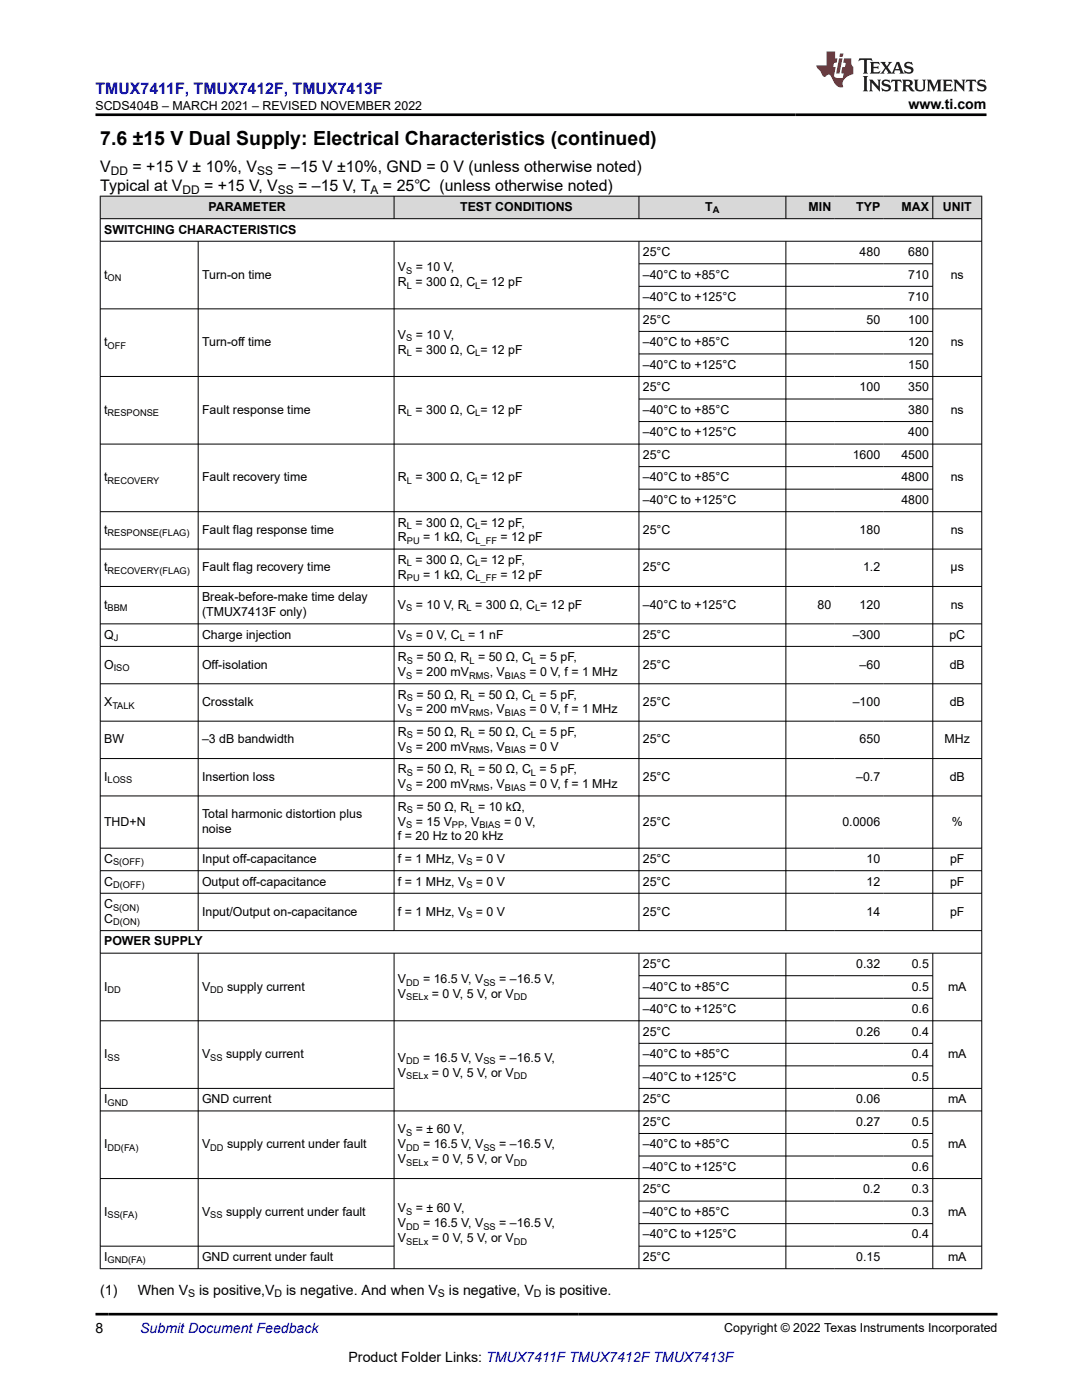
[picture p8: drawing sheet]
<svg xmlns="http://www.w3.org/2000/svg" width="216mm" height="279mm" viewBox="0 0 216 279" stroke-linecap="round" stroke-linejoin="round" font-family="sans-serif">
<defs><g id="words">
<text font-size="3.9" x="20" y="28.8">7.6 ±15 V Dual Supply: Electrical Characteristics (continued)</text>
<text font-size="3.2" fill="#00f" x="19" y="18.7">TMUX7411F, TMUX7412F, TMUX7413F</text>
<g font-size="3.2">
<text x="20" y="34.3">V</text>
<text x="26.4" y="34.3">= +15 V ± 10%, V</text>
<text x="55.4" y="34.3">= –15 V ±10%, GND = 0 V (unless otherwise noted)</text>
<text x="20" y="38.1">Typical at V</text>
<text x="40.7" y="38.1">= +15 V, V</text>
<text x="59.5" y="38.1">= –15 V, T</text>
<text x="76.4" y="38.1">= 25℃ (unless otherwise noted)</text>
</g>
<g font-size="2.8">
<text x="181.3" y="21.8">www.ti.com</text>
<text x="20" y="258.3">(1)</text>
<text x="27.5" y="258.3">When V</text>
<text x="39.7" y="258.3">is positive,V</text>
<text x="57.1" y="258.3">is negative. And when V</text>
<text x="89.6" y="258.3">is negative, V</text>
<text x="108.8" y="258.3">is positive.</text>
<text x="19" y="266.1">8</text>
<text x="69.5" y="271.7">Product Folder Links: TMUX7411F TMUX7412F TMUX7413F</text>
</g>
<text font-size="2.8" fill="#00f" x="28" y="266.1">Submit Document Feedback</text>
<g font-size="2.5">
<text x="19.1" y="21.9">SCDS404B – MARCH 2021 – REVISED NOVEMBER 2022</text>
<text x="20.8" y="46.6">SWITCHING CHARACTERISTICS</text>
<text x="41.6" y="42.1">PARAMETER</text>
<text x="91.8" y="42.1">TEST CONDITIONS</text>
<text x="140.7" y="42.1">T</text>
<text x="161.4" y="42.1">MIN</text>
<text x="170.8" y="42.1">TYP</text>
<text x="179.9" y="42.1">MAX</text>
<text x="188.1" y="42.1">UNIT</text>
<text x="128.3" y="51.1">25°C</text>
<text x="171.5" y="51.1">480</text>
<text x="181.2" y="51.1">680</text>
<text x="20.8" y="55.6">t</text>
<text x="40.3" y="55.6">Turn-on time</text>
<text x="79.4" y="57.1">R = 300 Ω, C = 12 pF</text>
<text x="79.4" y="54.1">V</text>
<text x="83" y="54.1">= 10 V,</text>
<text x="128.3" y="55.6">–40°C to +85°C</text>
<text x="181.2" y="55.6">710</text>
<text x="189.7" y="55.6">ns</text>
<text x="128.3" y="60.1">–40°C to +125°C</text>
<text x="128.3" y="64.6">25°C</text>
<text x="172.9" y="64.6">50</text>
<text x="181.2" y="60.1">710</text>
<text x="181.2" y="64.6">100</text>
<text x="20.8" y="69.1">t</text>
<text x="40.3" y="69.1">Turn-off time</text>
<text x="79.4" y="70.6">R = 300 Ω, C = 12 pF</text>
<text x="79.4" y="67.6">V</text>
<text x="83" y="67.6">= 10 V,</text>
<text x="128.3" y="69.1">–40°C to +85°C</text>
<text x="181.2" y="69.1">120</text>
<text x="189.7" y="69.1">ns</text>
<text x="128.3" y="73.6">–40°C to +125°C</text>
<text x="181.2" y="73.6">150</text>
<text x="20.8" y="82.6">t</text>
<text x="40.3" y="82.6">Fault response time</text>
<text x="79.4" y="82.6">R = 300 Ω, C = 12 pF</text>
<text x="128.3" y="78.1">25°C</text>
<text x="128.3" y="82.6">–40°C to +85°C</text>
<text x="171.5" y="78.1">100</text>
<text x="181.2" y="78.1">350</text>
<text x="181.2" y="82.6">380</text>
<text x="189.7" y="82.6">ns</text>
<text x="128.3" y="87.1">–40°C to +125°C</text>
<text x="181.2" y="87.1">400</text>
<text x="128.3" y="91.6">25°C</text>
<text x="170.2" y="91.6">1600</text>
<text x="179.9" y="91.6">4500</text>
<text x="20.8" y="96.1">t</text>
<text x="40.3" y="96.1">Fault recovery time</text>
<text x="79.4" y="96.1">R = 300 Ω, C = 12 pF</text>
<text x="128.3" y="96.1">–40°C to +85°C</text>
<text x="128.3" y="100.6">–40°C to +125°C</text>
<text x="179.9" y="96.1">4800</text>
<text x="179.9" y="100.6">4800</text>
<text x="189.7" y="96.1">ns</text>
<text x="20.8" y="106.6">t</text>
<text x="40.3" y="106.6">Fault flag response time</text>
<text x="79.4" y="105.1">R = 300 Ω, C = 12 pF,</text>
<text x="128.3" y="106.6">25°C</text>
<text x="171.5" y="106.6">180</text>
<text x="189.7" y="106.6">ns</text>
<text x="79.4" y="108">R</text>
<text x="79.4" y="112.5">R = 300 Ω, C = 12 pF,</text>
<text x="84.4" y="108">= 1 kΩ, C</text>
<text x="99.9" y="108">= 12 pF</text>
<text x="20.8" y="114">t</text>
<text x="40.3" y="114">Fault flag recovery time</text>
<text x="79.4" y="115.5">R</text>
<text x="84.4" y="115.5">= 1 kΩ, C</text>
<text x="99.9" y="115.5">= 12 pF</text>
<text x="128.3" y="114">25°C</text>
<text x="172.2" y="114">1.2</text>
<text x="189.7" y="114">µs</text>
<text x="20.8" y="121.5">t</text>
<text x="40.3" y="120">Break-before-make time delay</text>
<text x="40.3" y="123">(TMUX7413F only)</text>
<text x="79.4" y="121.5">V</text>
<text x="83" y="121.5">= 10 V, R = 300 Ω, C = 12 pF</text>
<text x="128.3" y="121.5">–40°C to +125°C</text>
<text x="163.1" y="121.5">80</text>
<text x="171.5" y="121.5">120</text>
<text x="189.7" y="121.5">ns</text>
<text x="20.8" y="127.5">Q</text>
<text x="40.3" y="127.5">Charge injection</text>
<text x="79.4" y="127.5">V</text>
<text x="79.4" y="132">R</text>
<text x="83" y="127.5">= 0 V, C = 1 nF</text>
<text x="83.1" y="132">= 50 Ω, R = 50 Ω, C = 5 pF,</text>
<text x="128.3" y="127.5">25°C</text>
<text x="170.2" y="127.5">–300</text>
<text x="189.4" y="127.5">pC</text>
<text x="20.8" y="133.4">O</text>
<text x="40.3" y="133.4">Off-isolation</text>
<text x="79.4" y="134.9">V</text>
<text x="83" y="134.9">= 200 mV</text>
<text x="97.7" y="134.9">, V</text>
<text x="105.7" y="134.9">= 0 V, f = 1 MHz</text>
<text x="128.3" y="133.4">25°C</text>
<text x="171.5" y="133.4">–60</text>
<text x="189.5" y="133.4">dB</text>
<text x="20.8" y="140.9">X</text>
<text x="40.3" y="140.9">Crosstalk</text>
<text x="79.4" y="142.4">V</text>
<text x="79.4" y="139.4">R</text>
<text x="83" y="142.4">= 200 mV</text>
<text x="83.1" y="139.4">= 50 Ω, R = 50 Ω, C = 5 pF,</text>
<text x="97.7" y="142.4">, V</text>
<text x="105.7" y="142.4">= 0 V, f = 1 MHz</text>
<text x="128.3" y="140.9">25°C</text>
<text x="170.2" y="140.9">–100</text>
<text x="189.5" y="140.9">dB</text>
<text x="20.8" y="148.4">BW</text>
<text x="40.3" y="148.4">–3 dB bandwidth</text>
<text x="79.4" y="149.8">V</text>
<text x="79.4" y="146.9">R</text>
<text x="83" y="149.8">= 200 mV</text>
<text x="83.1" y="146.9">= 50 Ω, R = 50 Ω, C = 5 pF,</text>
<text x="97.7" y="149.8">, V</text>
<text x="105.7" y="149.8">= 0 V</text>
<text x="128.3" y="148.4">25°C</text>
<text x="171.5" y="148.4">650</text>
<text x="188.5" y="148.4">MHz</text>
<text x="20.8" y="155.8">I</text>
<text x="40.3" y="155.8">Insertion loss</text>
<text x="79.4" y="154.3">R</text>
<text x="83.1" y="154.3">= 50 Ω, R = 50 Ω, C = 5 pF,</text>
<text x="128.3" y="155.8">25°C</text>
<text x="170.8" y="155.8">–0.7</text>
<text x="189.5" y="155.8">dB</text>
<text x="79.4" y="157.3">V</text>
<text x="79.4" y="161.8">R</text>
<text x="83" y="157.3">= 200 mV</text>
<text x="83.1" y="161.8">= 50 Ω, R = 10 kΩ,</text>
<text x="97.7" y="157.3">, V</text>
<text x="105.7" y="157.3">= 0 V, f = 1 MHz</text>
<text x="20.8" y="164.8">THD+N</text>
<text x="40.3" y="163.3">Total harmonic distortion plus</text>
<text x="40.3" y="166.3">noise</text>
<text x="79.4" y="164.8">V</text>
<text x="79.4" y="167.7">f = 20 Hz to 20 kHz</text>
<text x="83" y="164.8">= 15 V</text>
<text x="92.6" y="164.8">, V</text>
<text x="100.6" y="164.8">= 0 V,</text>
<text x="128.3" y="164.8">25°C</text>
<text x="168.1" y="164.8">0.0006</text>
<text x="189.9" y="164.8">%</text>
<text x="20.8" y="172.2">C</text>
<text x="40.3" y="172.2">Input off-capacitance</text>
<text x="79.4" y="172.2">f = 1 MHz, V</text>
<text x="95" y="172.2">= 0 V</text>
<text x="128.3" y="172.2">25°C</text>
<text x="172.9" y="172.2">10</text>
<text x="189.6" y="172.2">pF</text>
<text x="20.8" y="176.7">C</text>
<text x="40.3" y="176.7">Output off-capacitance</text>
<text x="79.4" y="176.7">f = 1 MHz, V</text>
<text x="95" y="176.7">= 0 V</text>
<text x="128.3" y="176.7">25°C</text>
<text x="172.9" y="176.7">12</text>
<text x="189.6" y="176.7">pF</text>
<text x="20.8" y="184.2">C</text>
<text x="20.8" y="181.2">C</text>
<text x="40.3" y="182.7">Input/Output on-capacitance</text>
<text x="79.4" y="182.7">f = 1 MHz, V</text>
<text x="95" y="182.7">= 0 V</text>
<text x="128.3" y="182.7">25°C</text>
<text x="172.9" y="182.7">14</text>
<text x="189.6" y="182.7">pF</text>
<text x="20.8" y="188.7">POWER SUPPLY</text>
<text x="20.8" y="197.7">I</text>
<text x="40.3" y="197.7">V</text>
<text x="45.3" y="197.7">supply current</text>
<text x="79.4" y="196.2">V</text>
<text x="84.4" y="196.2">= 16.5 V, V</text>
<text x="99.6" y="196.2">= –16.5 V,</text>
<text x="128.3" y="193.2">25°C</text>
<text x="128.3" y="197.7">–40°C to +85°C</text>
<text x="170.8" y="193.2">0.32</text>
<text x="181.9" y="193.2">0.5</text>
<text x="181.9" y="197.7">0.5</text>
<text x="189.2" y="197.7">mA</text>
<text x="79.4" y="199.2">V</text>
<text x="86.2" y="199.2">= 0 V, 5 V, or V</text>
<text x="128.3" y="202.2">–40°C to +125°C</text>
<text x="181.9" y="202.2">0.6</text>
<text x="128.3" y="206.7">25°C</text>
<text x="170.8" y="206.7">0.26</text>
<text x="181.9" y="206.7">0.4</text>
<text x="20.8" y="211.2">I</text>
<text x="40.3" y="211.2">V</text>
<text x="45.1" y="211.2">supply current</text>
<text x="79.4" y="214.9">V</text>
<text x="79.4" y="211.9">V</text>
<text x="84.4" y="211.9">= 16.5 V, V</text>
<text x="86.2" y="214.9">= 0 V, 5 V, or V</text>
<text x="99.6" y="211.9">= –16.5 V,</text>
<text x="128.3" y="211.2">–40°C to +85°C</text>
<text x="128.3" y="215.7">–40°C to +125°C</text>
<text x="181.9" y="211.2">0.4</text>
<text x="181.9" y="215.7">0.5</text>
<text x="189.2" y="211.2">mA</text>
<text x="20.8" y="220.2">I</text>
<text x="40.3" y="220.2">GND current</text>
<text x="128.3" y="220.2">25°C</text>
<text x="170.8" y="220.2">0.06</text>
<text x="189.2" y="220.2">mA</text>
<text x="79.4" y="226.2">V</text>
<text x="83" y="226.2">= ± 60 V,</text>
<text x="128.3" y="224.7">25°C</text>
<text x="170.8" y="224.7">0.27</text>
<text x="181.9" y="224.7">0.5</text>
<text x="20.8" y="229.2">I</text>
<text x="40.3" y="229.2">V</text>
<text x="45.3" y="229.2">supply current under fault</text>
<text x="79.4" y="229.2">V</text>
<text x="79.4" y="232.1">V</text>
<text x="84.4" y="229.2">= 16.5 V, V</text>
<text x="86.2" y="232.1">= 0 V, 5 V, or V</text>
<text x="99.6" y="229.2">= –16.5 V,</text>
<text x="128.3" y="229.2">–40°C to +85°C</text>
<text x="128.3" y="233.7">–40°C to +125°C</text>
<text x="181.9" y="229.2">0.5</text>
<text x="181.9" y="233.7">0.6</text>
<text x="189.2" y="229.2">mA</text>
<text x="128.3" y="238.2">25°C</text>
<text x="172.2" y="238.2">0.2</text>
<text x="181.9" y="238.2">0.3</text>
<text x="20.8" y="242.7">I</text>
<text x="40.3" y="242.7">V</text>
<text x="45.1" y="242.7">supply current under fault</text>
<text x="79.4" y="244.9">V</text>
<text x="79.4" y="241.9">V</text>
<text x="83" y="241.9">= ± 60 V,</text>
<text x="84.4" y="244.9">= 16.5 V, V</text>
<text x="99.6" y="244.9">= –16.5 V,</text>
<text x="128.3" y="242.7">–40°C to +85°C</text>
<text x="181.9" y="242.7">0.3</text>
<text x="189.2" y="242.7">mA</text>
<text x="20.8" y="251.7">I</text>
<text x="40.3" y="251.7">GND current under fault</text>
<text x="79.4" y="247.9">V</text>
<text x="86.2" y="247.9">= 0 V, 5 V, or V</text>
<text x="128.3" y="247.2">–40°C to +125°C</text>
<text x="128.3" y="251.7">25°C</text>
<text x="170.8" y="251.7">0.15</text>
<text x="181.9" y="247.2">0.4</text>
<text x="189.2" y="251.7">mA</text>
<text x="144.5" y="265.8">Copyright © 2022 Texas Instruments Incorporated</text>
</g>
<g font-size="2.4">
<text x="22.1" y="34.9">DD</text>
<text x="51.3" y="34.9">SS</text>
<text x="36.4" y="38.7">DD</text>
<text x="55.4" y="38.7">SS</text>
<text x="73.9" y="38.7">A</text>
</g>
<g font-size="2.1">
<text x="37.5" y="258.9">S</text>
<text x="54.8" y="258.9">D</text>
<text x="87.4" y="258.9">S</text>
<text x="106.5" y="258.9">D</text>
</g>
<g font-size="1.9">
<text x="142.2" y="42.6">A</text>
<text x="21.5" y="56.1">ON</text>
<text x="81" y="54.6">S</text>
<text x="81.2" y="57.6">L</text>
<text x="94.8" y="57.6">L</text>
<text x="21.5" y="69.6">OFF</text>
<text x="81" y="68.1">S</text>
<text x="81.2" y="71.1">L</text>
<text x="94.8" y="71.1">L</text>
<text x="21.5" y="83.1">RESPONSE</text>
<text x="81.2" y="83.1">L</text>
<text x="94.8" y="83.1">L</text>
<text x="21.5" y="96.6">RECOVERY</text>
<text x="81.2" y="96.6">L</text>
<text x="94.8" y="96.6">L</text>
<text x="21.5" y="107.1">RESPONSE(FLAG)</text>
<text x="81.2" y="105.6">L</text>
<text x="94.8" y="105.6">L</text>
<text x="81.2" y="108.5">PU</text>
<text x="81.2" y="113">L</text>
<text x="94.8" y="113">L</text>
<text x="94.9" y="108.5">L_FF</text>
<text x="21.5" y="114.5">RECOVERY(FLAG)</text>
<text x="81.2" y="116">PU</text>
<text x="94.9" y="116">L_FF</text>
<text x="21.5" y="122">BBM</text>
<text x="81" y="122">S</text>
<text x="93.1" y="122">L</text>
<text x="106.8" y="122">L</text>
<text x="22.7" y="128">J</text>
<text x="81" y="128">S</text>
<text x="91.7" y="128">L</text>
<text x="22.7" y="133.9">ISO</text>
<text x="81" y="135.4">S</text>
<text x="81.2" y="132.5">S</text>
<text x="93.6" y="135.4">RMS</text>
<text x="93.7" y="132.5">L</text>
<text x="100.7" y="135.4">BIAS</text>
<text x="105.9" y="132.5">L</text>
<text x="22.4" y="141.4">TALK</text>
<text x="81" y="142.9">S</text>
<text x="81.2" y="139.9">S</text>
<text x="93.6" y="142.9">RMS</text>
<text x="93.7" y="139.9">L</text>
<text x="100.7" y="142.9">BIAS</text>
<text x="105.9" y="139.9">L</text>
<text x="81.2" y="147.4">S</text>
<text x="93.7" y="147.4">L</text>
<text x="105.9" y="147.4">L</text>
<text x="81" y="150.3">S</text>
<text x="81.2" y="154.8">S</text>
<text x="93.6" y="150.3">RMS</text>
<text x="93.7" y="154.8">L</text>
<text x="100.7" y="150.3">BIAS</text>
<text x="105.9" y="154.8">L</text>
<text x="21.5" y="156.3">LOSS</text>
<text x="81" y="157.8">S</text>
<text x="93.6" y="157.8">RMS</text>
<text x="100.7" y="157.8">BIAS</text>
<text x="81" y="165.3">S</text>
<text x="81.2" y="162.3">S</text>
<text x="90.2" y="165.3">PP</text>
<text x="93.7" y="162.3">L</text>
<text x="95.7" y="165.3">BIAS</text>
<text x="22.6" y="172.7">S(OFF)</text>
<text x="93.1" y="172.7">S</text>
<text x="22.6" y="177.2">D(OFF)</text>
<text x="93.1" y="177.2">S</text>
<text x="22.6" y="184.7">D(ON)</text>
<text x="22.6" y="181.7">S(ON)</text>
<text x="93.1" y="183.2">S</text>
<text x="81" y="196.7">DD</text>
<text x="96.5" y="196.7">SS</text>
<text x="21.5" y="198.2">DD</text>
<text x="42" y="198.2">DD</text>
<text x="81" y="199.7">SELx</text>
<text x="102.5" y="199.7">DD</text>
<text x="21.5" y="211.7">SS</text>
<text x="42" y="211.7">SS</text>
<text x="81" y="215.4">SELx</text>
<text x="81" y="212.4">DD</text>
<text x="96.5" y="212.4">SS</text>
<text x="102.5" y="215.4">DD</text>
<text x="21.5" y="220.7">GND</text>
<text x="81" y="226.7">S</text>
<text x="21.5" y="229.7">DD(FA)</text>
<text x="42" y="229.7">DD</text>
<text x="81" y="232.6">SELx</text>
<text x="81" y="229.7">DD</text>
<text x="96.5" y="229.7">SS</text>
<text x="102.5" y="232.6">DD</text>
<text x="21.5" y="243.2">SS(FA)</text>
<text x="42" y="243.2">SS</text>
<text x="81" y="242.4">S</text>
<text x="81" y="245.4">DD</text>
<text x="96.5" y="245.4">SS</text>
<text x="81" y="248.4">SELx</text>
<text x="102.5" y="248.4">DD</text>
<text x="21.5" y="252.2">GND(FA)</text>
</g>
</g></defs>
<g fill="#d8d8d8">
<path d="M20 39.1h175.9v4.5h-175.9z" fill-rule="evenodd"/>
<path d="M20.1 39.2h58.5v4.4h-58.5z" fill-rule="evenodd"/>
<path d="M78.7 39.2h48.7v4.4h-48.7z" fill-rule="evenodd"/>
<path d="M127.6 39.2h29.1v4.4h-29.1z" fill-rule="evenodd"/>
<path d="M156.9 39.2h9.7v4.4h-9.7z" fill-rule="evenodd"/>
<path d="M166.6 39.2h9.8v4.4h-9.8z" fill-rule="evenodd"/>
<path d="M176.4 39.2h9.7v4.4h-9.7z" fill-rule="evenodd"/>
<path d="M186.2 39.2h9.6v4.4h-9.6z" fill-rule="evenodd"/>
</g>
<g fill="none" stroke="#000" stroke-width=".2">
<path d="M19.9 39.1h176.1M20 39.1v214.2M78.6 39.1v4.6M127.5 39.1v4.6M156.8 39.1v4.6M186.1 39.1v4.6M195.9 39.1v214.2M19.9 43.6h176.1M19.9 48.1h176.1M39.5 48.1v137.7M78.6 48.1v137.7M127.5 48.1v137.7"/>
<path d="M127.5 52.6h58.7M127.5 57.1h58.7M156.8 48.1v137.7M186.1 48.1v137.7M19.9 61.6h176.1M19.9 75.1h176.1M127.5 66.1h58.7M127.5 70.6h58.7M127.5 79.6h58.7M19.9 88.6h176.1M127.5 84.1h58.7M127.5 93.1h58.7"/>
<path d="M127.5 97.6h58.7M19.9 102.1h176.1M19.9 109.6h176.1M19.9 117h176.1M19.9 124.5h176.1M19.9 129h176.1M19.9 136.5h176.1M19.9 143.9h176.1M19.9 151.4h176.1M19.9 158.8h176.1M19.9 169.3h176.1M19.9 173.8h176.1"/>
<path d="M19.9 178.3h176.1M19.9 185.7h176.1M19.9 190.2h176.1M39.5 190.2v63.1M78.6 190.2v63.1M127.5 190.2v63.1M127.5 194.7h58.7M127.5 199.2h58.7M156.8 190.2v63.1M186.1 190.2v63.1M19.9 203.7h176.1M19.9 217.2h58.8"/>
<path d="M127.5 217.2h68.5M127.5 208.2h58.7M127.5 212.7h58.7M19.9 221.7h176.1M19.9 235.2h176.1M127.5 226.2h58.7M127.5 230.7h58.7M127.5 239.7h58.7M19.9 248.7h58.8M19.9 253.2h176.1M127.5 248.7h68.5M127.5 244.2h58.7"/>
</g>
<path d="M171.5 11.6l-.2 .6 .5-.2h.6v.1v2.2l-.2 .4h1l-.2-.4v-2.2v-.1h.5l.5 .2-.1-.6zM173.6 12.4l.2 .3v1.6l-.2 .4h1.9l.1-.6a1.08 1.08 0 0 1-1.3 .2v-.7h.6l.4 .2v-.7l-.4 .2h-.6v-.5l.2-.2a1 1 0 0 1 1 .3l-.1-.5zM175.7 12.4l.9 1.1-1 1.2h.9l-.2-.2 .5-.8 .4 .8-.2 .2h1.6l-.2-.2 .2-.5h.9l.1 .5-.1 .2h.9l-.2-.4-.8-1.9h-.5l-.9 2.1-.9-1.1 .9-1h-.8l.2 .2-.4 .6-.4-.6 .2-.2zM179 12.8l.4 1h-.7zM180.7 12.5a.65 .65 0 0 0-.2 .7 .65 .65 0 0 0 .6 .5l.6 .1 .1 .3a.79 .79 0 0 1-.7 .4 .79 .79 0 0 1-.7-.5l.1 .7 .2-.1a.93 .93 0 0 0 1.1 0 .93 .93 0 0 0 .4-.9 1.46 1.46 0 0 0-1.2-.6l-.1-.3a1.09 1.09 0 0 1 1.2 .2l-.2-.6-.1 .1-.5-.2zM172.2 15.2l.2 .4v2.2l-.2 .4h1l-.2-.4v-2.2l.2-.4zM173.4 15.9l.2 .4v1.5l-.2 .4h.8l-.3-.4 .1-1.3 1.6 1.8v-2l.2-.4h-.7l.1 .2 .1 1.1-1.2-1.3zM176.2 16a.65 .65 0 0 0-.2 .8 .65 .65 0 0 0 .6 .4l.6 .2 .1 .2a.79 .79 0 0 1-.7 .4 .79 .79 0 0 1-.7-.5l.1 .7 .2-.1a.93 .93 0 0 0 1.1 .1 .93 .93 0 0 0 .4-1 1.46 1.46 0 0 0-1.2-.5l-.1-.4a1.09 1.09 0 0 1 1.2 .2l-.1-.6-.2 .1-.5-.1zM177.9 15.9l-.1 .6a.63 .63 0 0 1 .8-.3v1.6l-.3 .4h1l-.2-.4v-1.6a.66 .66 0 0 1 .8 .3l-.1-.6zM180 15.9l.2 .4v1.5l-.2 .4h1l-.2-.2-.1-.7h.5l.1 .2a.79 .79 0 0 0 1.2 .6l-1-.9a.61 .61 0 0 0 .6-.6 .61 .61 0 0 0-.5-.7zM180.8 16.2h.1a.47 .47 0 0 1 .5 .1 .47 .47 0 0 1 .1 .5l-.1 .1-.7 .1zM182.3 15.9l.2 .2a2.27 2.27 0 0 0 .4 2 1.04 1.04 0 0 0 1.7-.7v-1.3l.2-.2h-.8l.2 .4v1.1a.6 .6 0 0 1-.6 .6 .6 .6 0 0 1-.6-.6v-1.1l.3-.4zM184.9 15.9l.2 .4v1.5l-.2 .4h.8l-.3-.4v-1.4l.9 1.9 .9-1.9v1.4l-.3 .4h1l-.2-.4v-1.5l.2-.4h-.8l-.7 1.5-.6-1.5zM188.1 15.9l.2 .4v1.5l-.2 .4h1.9l.1-.6a1.09 1.09 0 0 1-1.3 .2v-.7h.6l.4 .2v-.6l-.4 .2h-.6v-.6l.2-.1a1.01 1.01 0 0 1 1 .3l-.1-.6zM190.2 15.9l.3 .4v1.5l-.3 .4h.8l-.2-.4v-1.3l1.6 1.8v-2l.2-.4h-.7l.2 .2v1.1l-1.2-1.3zM192.8 15.9l-.1 .6a.63 .63 0 0 1 .8-.3v1.6l-.3 .4h1l-.2-.4v-1.6a.66 .66 0 0 1 .8 .3l-.1-.6zM195.2 16a.65 .65 0 0 0-.2 .8 .65 .65 0 0 0 .6 .4l.6 .2 .2 .2a.79 .79 0 0 1-.7 .4 .79 .79 0 0 1-.7-.5l.1 .7 .2-.1a.93 .93 0 0 0 1 .1 .93 .93 0 0 0 .5-1 1.46 1.46 0 0 0-1.3-.5v-.4a1.09 1.09 0 0 1 1.2 .2l-.2-.6-.2 .1-.5-.1z" fill="#231f20"/>
<path d="M164.9 10.3v2.7h-2l.1 .4 .8 1a.95 .95 0 0 0 1 .9 .59 .59 0 0 1 .5-.4 .59 .59 0 0 1 .5 .3l.4 .8a1.59 1.59 0 0 0 2.1 1.4 1.61 1.61 0 0 1 1-2.3l1-.3-.1-1.5a1.59 1.59 0 0 1-.3-1.7h-1.5l-.2 .9h.6l-.2 .9h-.5l-.2 .9v.3l.4 .1-.1 .9h-.7a.73 .73 0 0 1-1-.7l.3-1.5h-.5l.1-.9h.5l.2-.9h-.5v-1.3zM167.4 11.6l-.6 3.1h.7l.6-3.1zM167.6 10.7l-.1 .6h.7l.1-.6z" fill="#ed1c24"/>
<path d="M19 22.9h177.8M19 262.3h180" fill="none" stroke="#000" stroke-width=".53"/>
<use href="#words"/>
</svg>
